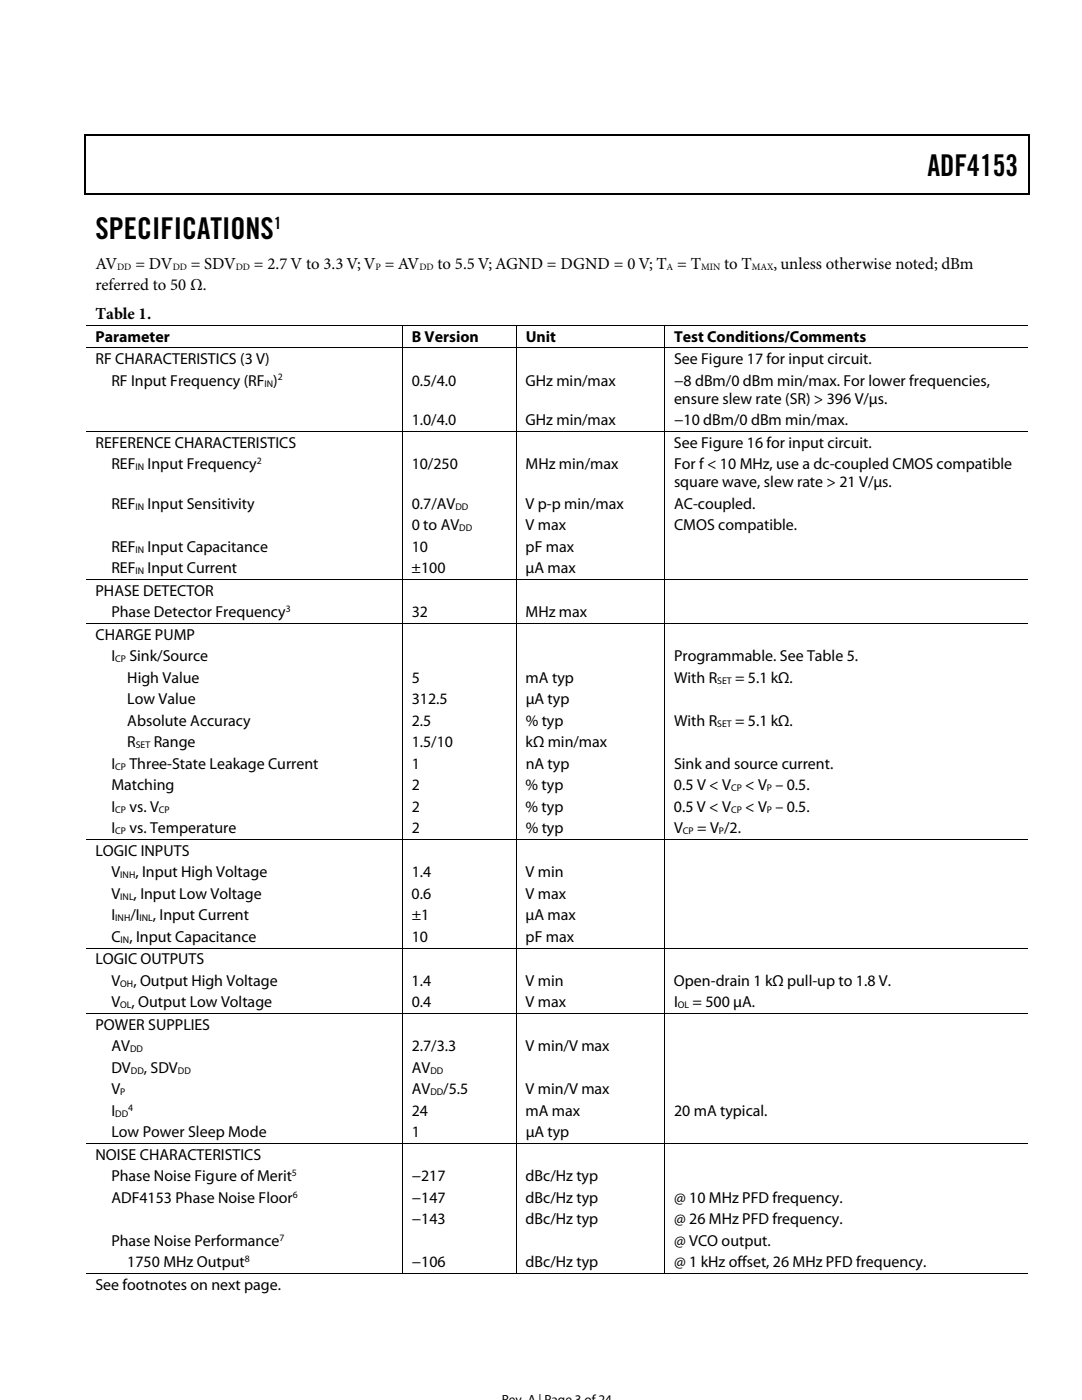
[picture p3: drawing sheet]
<svg xmlns="http://www.w3.org/2000/svg" width="216mm" height="279mm" viewBox="0 0 216 279" stroke-linecap="round" stroke-linejoin="round" font-family="sans-serif">
<defs><g id="words">
<g font-size="6">
<text x="185.1" y="35.1">ADF4153</text>
<text x="19" y="47.7">SPECIFICATIONS</text>
</g>
<g font-size="3.3">
<text x="54.7" y="45.8">1</text>
<text x="19" y="53.6">AV</text>
<text x="27" y="53.6">= DV</text>
<text x="38.1" y="53.6">= SDV</text>
<text x="50.7" y="53.6">= 2.7 V to 3.3 V; V = AV</text>
<text x="87.3" y="53.6">to 5.5 V; AGND = DGND = 0 V; T = T</text>
<text x="144.5" y="53.6">to T</text>
<text x="154.4" y="53.6">, unless otherwise noted; dBm</text>
<text x="19.1" y="57.9">referred to 50 Ω.</text>
<text x="19.1" y="63.6">Table 1.</text>
</g>
<g font-size="3.2">
<text x="19" y="68.2">Parameter</text>
<text x="82.2" y="68.2">B Version</text>
<text x="104.9" y="68.2">Unit</text>
<text x="134.5" y="68.2">Test Conditions/Comments</text>
<text x="19" y="72.6">RF CHARACTERISTICS (3 V)</text>
<text x="22.2" y="77">RF Input Frequency (RF )</text>
<text x="82.1" y="77">0.5/4.0</text>
<text x="104.9" y="77">GHz min/max</text>
<text x="134.5" y="77">−8 dBm/0 dBm min/max. For lower frequencies,</text>
<text x="134.5" y="72.6">See Figure 17 for input circuit.</text>
<text x="134.5" y="80.6">ensure slew rate (SR) &gt; 396 V/µs.</text>
<text x="19" y="89.3">REFERENCE CHARACTERISTICS</text>
<text x="82.1" y="84.9">1.0/4.0</text>
<text x="104.9" y="84.9">GHz min/max</text>
<text x="134.5" y="89.3">See Figure 16 for input circuit.</text>
<text x="134.5" y="84.9">−10 dBm/0 dBm min/max.</text>
<text x="22.2" y="93.6">REF</text>
<text x="29.5" y="93.6">Input Frequency</text>
<text x="82.1" y="93.6">10/250</text>
<text x="104.9" y="93.6">MHz min/max</text>
<text x="134.5" y="93.7">For f &lt; 10 MHz, use a dc-coupled CMOS compatible</text>
<text x="22.2" y="101.5">REF</text>
<text x="29.5" y="101.5">Input Sensitivity</text>
<text x="82.2" y="101.5">0.7/AV</text>
<text x="104.9" y="101.5">V p-p min/max</text>
<text x="134.5" y="97.2">square wave, slew rate &gt; 21 V/µs.</text>
<text x="134.5" y="101.5">AC-coupled.</text>
<text x="82.1" y="105.8">0 to AV</text>
<text x="104.9" y="105.8">V max</text>
<text x="134.5" y="105.8">CMOS compatible.</text>
<text x="22.2" y="110.1">REF</text>
<text x="29.5" y="110.1">Input Capacitance</text>
<text x="82.2" y="110.1">10</text>
<text x="104.9" y="110.1">pF max</text>
<text x="19" y="118.9">PHASE DETECTOR</text>
<text x="22.2" y="114.4">REF</text>
<text x="29.5" y="114.4">Input Current</text>
<text x="82.1" y="114.4">±100</text>
<text x="104.9" y="114.4">µA max</text>
<text x="22.2" y="123.2">Phase Detector Frequency</text>
<text x="82.1" y="123.2">32</text>
<text x="104.9" y="123.2">MHz max</text>
<text x="19" y="127.6">CHARGE PUMP</text>
<text x="22.2" y="131.9">I</text>
<text x="25.8" y="131.9">Sink/Source</text>
<text x="134.5" y="131.9">Programmable. See Table 5.</text>
<text x="25.4" y="136.2">High Value</text>
<text x="82.2" y="136.2">5</text>
<text x="104.9" y="136.2">mA typ</text>
<text x="134.5" y="136.2">With R</text>
<text x="146.7" y="136.2">= 5.1 kΩ.</text>
<text x="25.4" y="140.5">Low Value</text>
<text x="82.2" y="140.5">312.5</text>
<text x="104.9" y="140.5">µA typ</text>
<text x="25.4" y="144.8">Absolute Accuracy</text>
<text x="25.4" y="149.1">R</text>
<text x="30.7" y="149.1">Range</text>
<text x="82.1" y="149.1">1.5/10</text>
<text x="82.2" y="144.8">2.5</text>
<text x="104.9" y="149.1">kΩ min/max</text>
<text x="104.9" y="144.8">% typ</text>
<text x="134.5" y="144.8">With R</text>
<text x="146.7" y="144.8">= 5.1 kΩ.</text>
<text x="22.2" y="153.4">I</text>
<text x="25.8" y="153.4">Three-State Leakage Current</text>
<text x="82.2" y="153.4">1</text>
<text x="104.9" y="153.4">nA typ</text>
<text x="134.5" y="153.4">Sink and source current.</text>
<text x="22.2" y="157.7">Matching</text>
<text x="82.2" y="157.7">2</text>
<text x="104.9" y="157.7">% typ</text>
<text x="134.5" y="157.7">0.5 V &lt; V</text>
<text x="148.7" y="157.7">&lt; V – 0.5.</text>
<text x="22.2" y="162">I</text>
<text x="22.2" y="166.3">I</text>
<text x="25.8" y="166.3">vs. Temperature</text>
<text x="25.8" y="162">vs. V</text>
<text x="82.1" y="162">2</text>
<text x="82.2" y="166.3">2</text>
<text x="104.9" y="162">% typ</text>
<text x="104.9" y="166.3">% typ</text>
<text x="134.5" y="162">0.5 V &lt; V</text>
<text x="134.5" y="166.3">V</text>
<text x="139.1" y="166.3">= V /2.</text>
<text x="148.7" y="162">&lt; V – 0.5.</text>
<text x="19" y="170.8">LOGIC INPUTS</text>
<text x="22.2" y="175.1">V</text>
<text x="22.2" y="179.4">V</text>
<text x="26.7" y="179.4">, Input Low Voltage</text>
<text x="27" y="175.1">, Input High Voltage</text>
<text x="82.1" y="179.4">0.6</text>
<text x="82.2" y="175.1">1.4</text>
<text x="104.9" y="179.4">V max</text>
<text x="104.9" y="175.1">V min</text>
<text x="22.2" y="183.7">I</text>
<text x="26" y="183.7">/I</text>
<text x="30.5" y="183.7">, Input Current</text>
<text x="82.1" y="183.7">±1</text>
<text x="104.9" y="183.7">µA max</text>
<text x="22.2" y="188">C , Input Capacitance</text>
<text x="82.2" y="188">10</text>
<text x="104.9" y="188">pF max</text>
<text x="19" y="192.4">LOGIC OUTPUTS</text>
<text x="22.2" y="196.8">V</text>
<text x="26.6" y="196.8">, Output High Voltage</text>
<text x="82.1" y="196.8">1.4</text>
<text x="104.9" y="196.8">V min</text>
<text x="134.5" y="196.8">Open-drain 1 kΩ pull-up to 1.8 V.</text>
<text x="22.2" y="201.1">V</text>
<text x="26.2" y="201.1">, Output Low Voltage</text>
<text x="82.1" y="201.1">0.4</text>
<text x="104.9" y="201.1">V max</text>
<text x="134.5" y="201.1">I</text>
<text x="138.2" y="201.1">= 500 µA.</text>
<text x="19" y="205.5">POWER SUPPLIES</text>
<text x="22.2" y="209.8">AV</text>
<text x="82.1" y="209.8">2.7/3.3</text>
<text x="104.9" y="209.8">V min/V max</text>
<text x="22.2" y="214.1">DV</text>
<text x="28.7" y="214.1">, SDV</text>
<text x="82.1" y="214.1">AV</text>
<text x="22.2" y="218.4">V</text>
<text x="82.1" y="218.4">AV</text>
<text x="88.5" y="218.4">/5.5</text>
<text x="104.9" y="218.4">V min/V max</text>
<text x="22.2" y="222.7">I</text>
<text x="22.2" y="227">Low Power Sleep Mode</text>
<text x="82.1" y="222.7">24</text>
<text x="82.2" y="227">1</text>
<text x="104.9" y="222.7">mA max</text>
<text x="104.9" y="227">µA typ</text>
<text x="134.5" y="222.7">20 mA typical.</text>
<text x="19" y="231.5">NOISE CHARACTERISTICS</text>
<text x="22.2" y="235.8">Phase Noise Figure of Merit</text>
<text x="82.1" y="235.8">−217</text>
<text x="104.9" y="235.8">dBc/Hz typ</text>
<text x="22.2" y="240.1">ADF4153 Phase Noise Floor</text>
<text x="82.1" y="240.1">−147</text>
<text x="82.1" y="244.4">−143</text>
<text x="104.9" y="240.1">dBc/Hz typ</text>
<text x="104.9" y="244.4">dBc/Hz typ</text>
<text x="134.5" y="240.1">@ 10 MHz PFD frequency.</text>
<text x="134.5" y="244.4">@ 26 MHz PFD frequency.</text>
<text x="22.2" y="248.7">Phase Noise Performance</text>
<text x="134.5" y="248.7">@ VCO output.</text>
<text x="19" y="257.4">See footnotes on next page.</text>
<text x="25.4" y="253">1750 MHz Output</text>
<text x="82.1" y="253">−106</text>
<text x="104.9" y="253">dBc/Hz typ</text>
<text x="134.5" y="253">@ 1 kHz offset, 26 MHz PFD frequency.</text>
</g>
<text font-size="2.6" x="100.1" y="280.2">Rev. A | Page 3 of 24</text>
<g font-size="1.9">
<text x="23.4" y="53.8">DD</text>
<text x="34.5" y="53.8">DD</text>
<text x="47.1" y="53.8">DD</text>
<text x="74.9" y="53.8">P</text>
<text x="83.7" y="53.8">DD</text>
<text x="133" y="53.8">A</text>
<text x="139.9" y="53.8">MIN</text>
<text x="150" y="53.8">MAX</text>
<text x="52.8" y="77.1">IN</text>
<text x="55.4" y="75.9">2</text>
<text x="27.1" y="93.8">IN</text>
<text x="51.2" y="92.6">2</text>
<text x="27.1" y="101.7">IN</text>
<text x="90.9" y="101.7">DD</text>
<text x="91.7" y="106">DD</text>
<text x="27.1" y="110.3">IN</text>
<text x="27.1" y="114.6">IN</text>
<text x="57" y="122.1">3</text>
<text x="23" y="132.1">CP</text>
<text x="143.1" y="136.4">SET</text>
<text x="27.1" y="149.3">SET</text>
<text x="143.1" y="145">SET</text>
<text x="23" y="153.6">CP</text>
<text x="145.9" y="157.9">CP</text>
<text x="153" y="157.9">P</text>
<text x="23" y="162.2">CP</text>
<text x="23" y="166.5">CP</text>
<text x="31.7" y="162.2">CP</text>
<text x="136.3" y="166.5">CP</text>
<text x="143.4" y="166.5">P</text>
<text x="145.9" y="162.2">CP</text>
<text x="153" y="162.2">P</text>
<text x="24" y="175.3">INH</text>
<text x="24" y="179.5">INL</text>
<text x="23" y="183.8">INH</text>
<text x="27.9" y="183.8">INL</text>
<text x="24.1" y="188.1">IN</text>
<text x="24" y="196.9">OH</text>
<text x="24" y="201.2">OL</text>
<text x="135.3" y="201.2">OL</text>
<text x="26" y="210">DD</text>
<text x="26.1" y="214.3">DD</text>
<text x="35.5" y="214.3">DD</text>
<text x="85.9" y="214.3">DD</text>
<text x="24" y="218.6">P</text>
<text x="25.6" y="221.7">4</text>
<text x="85.9" y="218.6">DD</text>
<text x="23" y="222.9">DD</text>
<text x="58.3" y="234.7">5</text>
<text x="58.4" y="239">6</text>
<text x="48.8" y="251.9">8</text>
<text x="55.8" y="247.6">7</text>
</g>
</g></defs>
<path d="M16.9 26.8h.2v1h-.2zM205.1 26.8h.3v1h-.3zM205.1 26.8h.3v.3h-.3zM205.1 38.5h.3v.3h-.3z" fill="#000"/>
<path d="M16.9 26.9h188.2M16.9 38.6h188.2M17 27.8v11M205.2 27.8v11" fill="none" stroke="#000" stroke-width=".25"/>
<g fill="none" stroke="#000" stroke-width=".2">
<path d="M17.1 64.9h187.9M17.1 69.4h187.9M80.2 65v4.3M80.2 69.5v16.6M103 65v4.3M103 69.5v16.6M132.6 65v4.3M132.6 69.5v16.6M17.1 86.1h187.9M80.2 86.2v29.4M103 86.2v29.4M132.6 86.2v29.4"/>
<path d="M17.1 115.7h187.9M80.2 115.8v8.6M103 115.8v8.6M132.6 115.8v8.6M17.1 124.5h187.9M80.2 124.5v43M103 124.5v43M132.6 124.5v43M17.1 167.6h187.9M80.2 167.7v21.5M103 167.7v21.5M132.6 167.7v21.5"/>
<path d="M17.1 189.2h187.9M80.2 189.3v12.9M103 189.3v12.9M132.6 189.3v12.9M17.1 202.3h187.9M80.2 202.4v25.8M103 202.4v25.8M132.6 202.4v25.8M17.1 228.3h187.9M80.2 228.4v25.7M103 228.4v25.7M132.6 228.4v25.7"/>
<path d="M17.1 254.2h187.9"/>
</g>
<use href="#words"/>
</svg>
